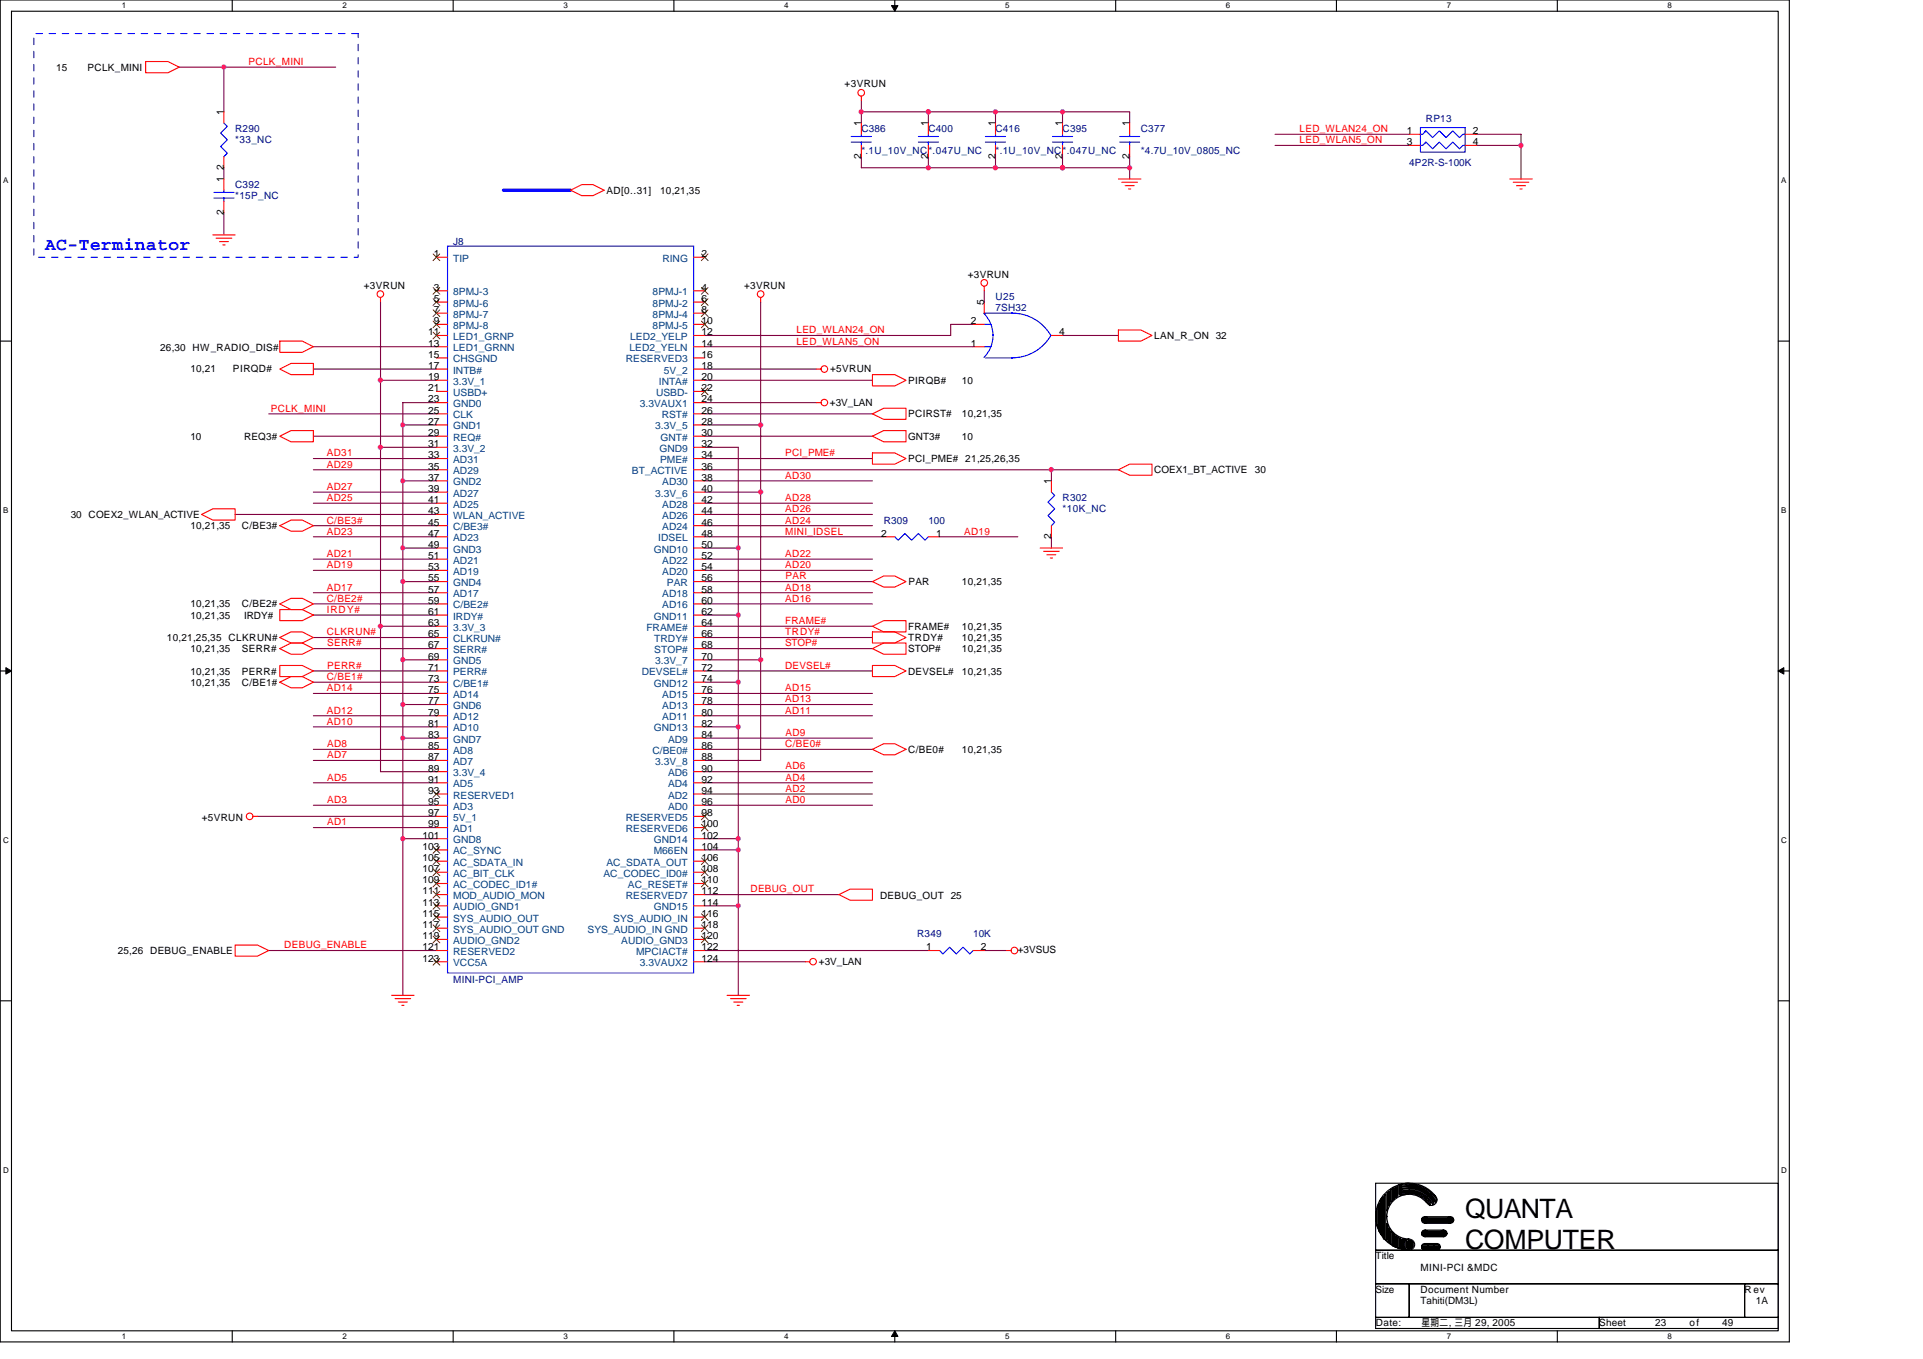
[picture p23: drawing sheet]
<svg xmlns="http://www.w3.org/2000/svg" width="297mm" height="210mm" viewBox="0 0 297 210" stroke-linecap="round" stroke-linejoin="round" font-family="sans-serif">
<defs><g id="words">
<g font-size="4.1">
<text x="226.3" y="188.2">QUANTA</text>
<text x="226.3" y="192.9">COMPUTER</text>
</g>
<text font-size="2.8" fill="#00f" x="7" y="38.6">AC-Terminator</text>
<g font-size="1.5">
<text x="8.7" y="10.9">15</text>
<text x="13.5" y="10.9">PCLK_MINI</text>
<text x="34.6" y="17.8" transform="rotate(-90 34.6 17.8)">1</text>
<text x="130.5" y="13.5">+3VRUN</text>
<text x="133" y="19.5" transform="rotate(-90 133 19.5)">1</text>
<text x="143.4" y="19.5" transform="rotate(-90 143.4 19.5)">1</text>
<text x="153.8" y="19.5" transform="rotate(-90 153.8 19.5)">1</text>
<text x="164.1" y="19.5" transform="rotate(-90 164.1 19.5)">1</text>
<text x="174.5" y="19.5" transform="rotate(-90 174.5 19.5)">1</text>
<text x="217.3" y="20.7">1</text>
<text x="217.3" y="22.4">3</text>
<text x="227.5" y="20.7">2</text>
<text x="227.5" y="22.4">4</text>
<text x="34.6" y="28.2" transform="rotate(-90 34.6 28.2)">1</text>
<text x="34.6" y="26.3" transform="rotate(-90 34.6 26.3)">2</text>
<text x="93.7" y="29.9">AD[0..31]</text>
<text x="102" y="29.9">10,21,35</text>
<text x="133" y="24.6" transform="rotate(-90 133 24.6)">2</text>
<text x="143.4" y="24.6" transform="rotate(-90 143.4 24.6)">2</text>
<text x="153.8" y="24.6" transform="rotate(-90 153.8 24.6)">2</text>
<text x="164.1" y="24.6" transform="rotate(-90 164.1 24.6)">2</text>
<text x="174.5" y="24.6" transform="rotate(-90 174.5 24.6)">2</text>
<text x="34.6" y="33.2" transform="rotate(-90 34.6 33.2)">2</text>
<text x="67" y="39.7">1</text>
<text x="108.3" y="39.7">2</text>
<text x="56.2" y="44.6">+3VRUN</text>
<text x="67" y="44.9">3</text>
<text x="67" y="46.6">5</text>
<text x="108.3" y="44.9">4</text>
<text x="108.3" y="46.6">6</text>
<text x="114.9" y="44.6">+3VRUN</text>
<text x="149.5" y="42.9">+3VRUN</text>
<text x="152" y="47.2" transform="rotate(-90 152 47.2)">5</text>
<text x="66.1" y="51.8">11</text>
<text x="66.1" y="53.5">13</text>
<text x="67" y="48.3">7</text>
<text x="67" y="50.1">9</text>
<text x="108.3" y="48.3">8</text>
<text x="108.3" y="50.1">10</text>
<text x="108.3" y="53.5">14</text>
<text x="108.3" y="51.8">12</text>
<text x="149.9" y="50.1">2</text>
<text x="149.9" y="53.5">1</text>
<text x="163.6" y="51.8">4</text>
<text x="178.3" y="52.4">LAN_R_ON 32</text>
<text x="24.7" y="54.3">26,30 HW_RADIO_DIS#</text>
<text x="29.4" y="57.5">10,21</text>
<text x="36" y="57.5">PIRQD#</text>
<text x="66.1" y="55.3">15</text>
<text x="66.1" y="57">17</text>
<text x="66.1" y="58.7">19</text>
<text x="108.3" y="55.3">16</text>
<text x="108.3" y="58.7">20</text>
<text x="108.3" y="57">18</text>
<text x="128.2" y="57.5">+5VRUN</text>
<text x="140.3" y="59.3">PIRQB#</text>
<text x="148.6" y="59.3">10</text>
<text x="66.1" y="60.4">21</text>
<text x="66.1" y="62.2">23</text>
<text x="66.1" y="63.9">25</text>
<text x="66.1" y="65.6">27</text>
<text x="108.3" y="62.2">24</text>
<text x="108.3" y="60.4">22</text>
<text x="108.3" y="63.9">26</text>
<text x="108.3" y="65.6">28</text>
<text x="128.2" y="62.7">+3V_LAN</text>
<text x="140.3" y="64.5">PCIRST#</text>
<text x="148.6" y="64.5">10,21,35</text>
<text x="29.4" y="67.9">10</text>
<text x="37.7" y="67.9">REQ3#</text>
<text x="66.1" y="67.4">29</text>
<text x="66.1" y="69.1">31</text>
<text x="66.1" y="70.8">33</text>
<text x="108.3" y="69.1">32</text>
<text x="108.3" y="67.4">30</text>
<text x="108.3" y="70.8">34</text>
<text x="140.3" y="67.9">GNT3#</text>
<text x="140.3" y="71.4">PCI_PME# 21,25,26,35</text>
<text x="148.6" y="67.9">10</text>
<text x="66.1" y="72.5">35</text>
<text x="66.1" y="74.3">37</text>
<text x="66.1" y="76">39</text>
<text x="66.1" y="77.7">41</text>
<text x="108.3" y="74.3">38</text>
<text x="108.3" y="76">40</text>
<text x="108.3" y="77.7">42</text>
<text x="108.3" y="72.5">36</text>
<text x="162.4" y="74.8" transform="rotate(-90 162.4 74.8)">1</text>
<text x="178.3" y="73.1">COEX1_BT_ACTIVE</text>
<text x="193.8" y="73.1">30</text>
<text x="10.9" y="80">30 COEX2_WLAN_ACTIVE</text>
<text x="29.4" y="81.7">10,21,35</text>
<text x="37.4" y="81.7">C/BE3#</text>
<text x="66.1" y="79.4">43</text>
<text x="66.1" y="81.2">45</text>
<text x="66.1" y="82.9">47</text>
<text x="108.3" y="82.9">48</text>
<text x="108.3" y="79.4">44</text>
<text x="108.3" y="81.2">46</text>
<text x="136.1" y="82.9">2</text>
<text x="144.6" y="82.9">1</text>
<text x="162.4" y="83.3" transform="rotate(-90 162.4 83.3)">2</text>
<text x="66.1" y="84.6">49</text>
<text x="66.1" y="86.3">51</text>
<text x="66.1" y="88.1">53</text>
<text x="66.1" y="89.8">55</text>
<text x="108.3" y="84.6">50</text>
<text x="108.3" y="86.3">52</text>
<text x="108.3" y="88.1">54</text>
<text x="108.3" y="89.8">56</text>
<text x="29.4" y="93.8">10,21,35</text>
<text x="29.4" y="95.5">10,21,35</text>
<text x="37.4" y="93.8">C/BE2#</text>
<text x="37.7" y="95.5">IRDY#</text>
<text x="66.1" y="91.5">57</text>
<text x="66.1" y="93.3">59</text>
<text x="66.1" y="95">61</text>
<text x="108.3" y="95">62</text>
<text x="108.3" y="91.5">58</text>
<text x="108.3" y="93.3">60</text>
<text x="140.3" y="90.4">PAR</text>
<text x="148.6" y="90.4">10,21,35</text>
<text x="25.8" y="99">10,21,25,35 CLKRUN#</text>
<text x="29.4" y="100.7">10,21,35</text>
<text x="37.4" y="100.7">SERR#</text>
<text x="66.1" y="96.7">63</text>
<text x="66.1" y="98.4">65</text>
<text x="66.1" y="100.2">67</text>
<text x="66.1" y="101.9">69</text>
<text x="108.3" y="96.7">64</text>
<text x="108.3" y="98.4">66</text>
<text x="108.3" y="100.2">68</text>
<text x="108.3" y="101.9">70</text>
<text x="140.3" y="100.7">STOP#</text>
<text x="140.3" y="97.3">FRAME#</text>
<text x="140.3" y="99">TRDY#</text>
<text x="148.6" y="99">10,21,35</text>
<text x="148.6" y="100.7">10,21,35</text>
<text x="148.6" y="97.3">10,21,35</text>
<text x="29.4" y="104.2">10,21,35</text>
<text x="29.4" y="105.9">10,21,35</text>
<text x="37.4" y="105.9">C/BE1#</text>
<text x="37.4" y="104.2">PERR#</text>
<text x="66.1" y="103.6">71</text>
<text x="66.1" y="105.3">73</text>
<text x="66.1" y="107.1">75</text>
<text x="108.3" y="103.6">72</text>
<text x="108.3" y="105.3">74</text>
<text x="108.3" y="107.1">76</text>
<text x="140.3" y="104.2">DEVSEL#</text>
<text x="148.6" y="104.2">10,21,35</text>
<text x="66.1" y="108.8">77</text>
<text x="66.1" y="110.5">79</text>
<text x="66.1" y="112.2">81</text>
<text x="66.1" y="114">83</text>
<text x="108.3" y="112.2">82</text>
<text x="108.3" y="108.8">78</text>
<text x="108.3" y="110.5">80</text>
<text x="108.3" y="114">84</text>
<text x="66.1" y="115.7">85</text>
<text x="66.1" y="117.4">87</text>
<text x="66.1" y="119.2">89</text>
<text x="108.3" y="115.7">86</text>
<text x="108.3" y="117.4">88</text>
<text x="108.3" y="119.2">90</text>
<text x="140.3" y="116.3">C/BE0#</text>
<text x="148.6" y="116.3">10,21,35</text>
<text x="66.1" y="120.9">91</text>
<text x="66.1" y="122.6">93</text>
<text x="66.1" y="124.4">95</text>
<text x="108.3" y="120.9">92</text>
<text x="108.3" y="122.6">94</text>
<text x="108.3" y="124.4">96</text>
<text x="31.2" y="126.8">+5VRUN</text>
<text x="65.3" y="129.5">101</text>
<text x="65.3" y="131.3">103</text>
<text x="66.1" y="126.1">97</text>
<text x="66.1" y="127.8">99</text>
<text x="108.3" y="129.5">102</text>
<text x="108.3" y="131.3">104</text>
<text x="108.3" y="126.1">98</text>
<text x="108.3" y="127.8">100</text>
<text x="65.3" y="133">105</text>
<text x="65.3" y="134.7">107</text>
<text x="65.3" y="136.4">109</text>
<text x="108.3" y="136.4">110</text>
<text x="108.3" y="134.7">108</text>
<text x="108.3" y="133">106</text>
<text x="65.3" y="138.2">111</text>
<text x="65.3" y="139.9">113</text>
<text x="65.3" y="141.6">115</text>
<text x="65.3" y="143.3">117</text>
<text x="108.3" y="139.9">114</text>
<text x="108.3" y="138.2">112</text>
<text x="108.3" y="141.6">116</text>
<text x="108.3" y="143.3">118</text>
<text x="136" y="138.9">DEBUG_OUT 25</text>
<text x="18.2" y="147.4">25,26 DEBUG_ENABLE</text>
<text x="65.3" y="145.1">119</text>
<text x="65.3" y="146.8">121</text>
<text x="65.3" y="148.5">123</text>
<text x="108.3" y="148.5">124</text>
<text x="108.3" y="145.1">120</text>
<text x="108.3" y="146.8">122</text>
<text x="126.5" y="149.1">+3V_LAN</text>
<text x="143" y="146.8">1</text>
<text x="151.5" y="146.8">2</text>
<text x="157.2" y="147.2">+3VSUS</text>
<text x="212.5" y="194.5">Title</text>
<text x="219.4" y="196.2">MINI-PCI &amp;MDC</text>
<text x="212.5" y="199.7">Size</text>
<text x="219.4" y="199.7">Document Number</text>
<text x="219.4" y="201.4">Tahiti(DM3L)</text>
<text x="269.5" y="199.7">Rev</text>
<text x="271.2" y="201.4">1A</text>
<text x="212.5" y="204.9">Date:</text>
<text x="219.6" y="204.9">星期二, 三月 29, 2005</text>
<text x="247" y="204.9">Sheet</text>
<text x="255.7" y="204.9">23</text>
<text x="261" y="204.9">of</text>
<text x="266" y="204.9">49</text>
</g>
<g font-size="1.5" fill="#f00">
<text x="38.4" y="10">PCLK_MINI</text>
<text x="200.7" y="20.4">LED_WLAN24_ON</text>
<text x="200.7" y="22.1">LED_WLAN5_ON</text>
<text x="123" y="53.2">LED_WLAN5_ON</text>
<text x="123" y="51.5">LED_WLAN24_ON</text>
<text x="41.8" y="63.6">PCLK_MINI</text>
<text x="50.5" y="70.5">AD31</text>
<text x="121.3" y="70.5">PCI_PME#</text>
<text x="50.5" y="77.4">AD25</text>
<text x="50.5" y="72.2">AD29</text>
<text x="50.5" y="75.7">AD27</text>
<text x="121.3" y="77.4">AD28</text>
<text x="121.3" y="73.9">AD30</text>
<text x="50.5" y="80.9">C/BE3#</text>
<text x="50.5" y="82.6">AD23</text>
<text x="121.3" y="82.6">MINI_IDSEL</text>
<text x="121.3" y="79.1">AD26</text>
<text x="121.3" y="80.9">AD24</text>
<text x="148.9" y="82.6">AD19</text>
<text x="50.5" y="87.8">AD19</text>
<text x="50.5" y="86">AD21</text>
<text x="121.3" y="87.8">AD20</text>
<text x="121.3" y="86">AD22</text>
<text x="121.3" y="89.5">PAR</text>
<text x="50.5" y="92.9">C/BE2#</text>
<text x="50.5" y="94.7">IRDY#</text>
<text x="50.5" y="91.2">AD17</text>
<text x="121.3" y="92.9">AD16</text>
<text x="121.3" y="91.2">AD18</text>
<text x="50.5" y="98.1">CLKRUN#</text>
<text x="50.5" y="99.8">SERR#</text>
<text x="121.3" y="99.8">STOP#</text>
<text x="121.3" y="98.1">TRDY#</text>
<text x="121.3" y="96.4">FRAME#</text>
<text x="50.5" y="106.8">AD14</text>
<text x="50.5" y="105">C/BE1#</text>
<text x="50.5" y="103.3">PERR#</text>
<text x="121.3" y="106.8">AD15</text>
<text x="121.3" y="103.3">DEVSEL#</text>
<text x="50.5" y="111.9">AD10</text>
<text x="50.5" y="110.2">AD12</text>
<text x="121.3" y="110.2">AD11</text>
<text x="121.3" y="108.5">AD13</text>
<text x="121.3" y="113.7">AD9</text>
<text x="50.5" y="115.4">AD8</text>
<text x="50.5" y="117.1">AD7</text>
<text x="121.3" y="115.4">C/BE0#</text>
<text x="121.3" y="118.9">AD6</text>
<text x="50.5" y="124">AD3</text>
<text x="50.5" y="120.6">AD5</text>
<text x="121.3" y="122.3">AD2</text>
<text x="121.3" y="120.6">AD4</text>
<text x="121.3" y="124">AD0</text>
<text x="50.5" y="127.5">AD1</text>
<text x="115.9" y="137.8">DEBUG_OUT</text>
<text x="43.9" y="146.5">DEBUG_ENABLE</text>
</g>
<g font-size="1.5" fill="#000080">
<text x="36.3" y="20.4">R290</text>
<text x="36.3" y="22.1">*33_NC</text>
<text x="133.1" y="20.4">C386</text>
<text x="133.1" y="23.9">*.1U_10V_NC*.047U_NC</text>
<text x="143.4" y="20.4">C400</text>
<text x="153.8" y="20.4">C416</text>
<text x="153.8" y="23.9">*.1U_10V_NC*.047U_NC</text>
<text x="164.1" y="20.4">C395</text>
<text x="176.2" y="20.4">C377</text>
<text x="176.2" y="23.9">*4.7U_10V_0805_NC</text>
<text x="220.3" y="18.9">RP13</text>
<text x="36.3" y="29">C392</text>
<text x="217.7" y="25.6">4P2R-S-100K</text>
<text x="36.3" y="30.8">*15P_NC</text>
<text x="70" y="37.8">J8</text>
<text x="153.8" y="46.3">U25</text>
<text x="153.8" y="48">7SH32</text>
<text x="164.1" y="77.4">R302</text>
<text x="136.5" y="80.9">R309</text>
<text x="143.4" y="80.9">100</text>
<text x="164.1" y="79.1">*10K_NC</text>
<text x="141.7" y="144.8">R349</text>
<text x="150.3" y="144.8">10K</text>
<text x="70" y="151.8">MINI-PCI_AMP</text>
</g>
<g font-size="1.5" fill="#004080">
<text x="70" y="40.4">TIP</text>
<text x="102.3" y="40.4">RING</text>
<text x="70" y="45.6">8PMJ-3</text>
<text x="70" y="47.3">8PMJ-6</text>
<text x="100.8" y="45.6">8PMJ-1</text>
<text x="100.8" y="47.3">8PMJ-2</text>
<text x="70" y="49.1">8PMJ-7</text>
<text x="70" y="50.8">8PMJ-8</text>
<text x="70" y="52.5">LED1_GRNP</text>
<text x="97.3" y="52.5">LED2_YELP</text>
<text x="100.8" y="49.1">8PMJ-4</text>
<text x="100.8" y="50.8">8PMJ-5</text>
<text x="70" y="54.3">LED1_GRNN</text>
<text x="70" y="56">CHSGND</text>
<text x="70" y="57.7">INTB#</text>
<text x="70" y="59.4">3.3V_1</text>
<text x="96.7" y="56">RESERVED3</text>
<text x="97.3" y="54.3">LED2_YELN</text>
<text x="101.8" y="59.4">INTA#</text>
<text x="102.5" y="57.7">5V_2</text>
<text x="70" y="61.2">USBD+</text>
<text x="70" y="62.9">GND0</text>
<text x="70" y="64.6">CLK</text>
<text x="98.8" y="62.9">3.3VAUX1</text>
<text x="101.3" y="61.2">USBD-</text>
<text x="102.2" y="64.6">RST#</text>
<text x="70" y="66.3">GND1</text>
<text x="70" y="68.1">REQ#</text>
<text x="70" y="69.8">3.3V_2</text>
<text x="70" y="71.5">AD31</text>
<text x="101.2" y="66.3">3.3V_5</text>
<text x="101.9" y="69.8">GND9</text>
<text x="102" y="71.5">PME#</text>
<text x="102" y="68.1">GNT#</text>
<text x="70" y="73.3">AD29</text>
<text x="70" y="75">GND2</text>
<text x="70" y="76.7">AD27</text>
<text x="97.6" y="73.3">BT_ACTIVE</text>
<text x="101.2" y="76.7">3.3V_6</text>
<text x="102.3" y="75">AD30</text>
<text x="70" y="78.4">AD25</text>
<text x="70" y="80.2">WLAN_ACTIVE</text>
<text x="70" y="81.9">C/BE3#</text>
<text x="70" y="83.6">AD23</text>
<text x="101.7" y="83.6">IDSEL</text>
<text x="102.3" y="78.4">AD28</text>
<text x="102.3" y="80.2">AD26</text>
<text x="102.3" y="81.9">AD24</text>
<text x="70" y="85.3">GND3</text>
<text x="70" y="87.1">AD21</text>
<text x="70" y="88.8">AD19</text>
<text x="101" y="85.3">GND10</text>
<text x="102.3" y="87.1">AD22</text>
<text x="102.3" y="88.8">AD20</text>
<text x="70" y="90.5">GND4</text>
<text x="70" y="92.2">AD17</text>
<text x="70" y="94">C/BE2#</text>
<text x="70" y="95.7">IRDY#</text>
<text x="101" y="95.7">GND11</text>
<text x="102.3" y="92.2">AD18</text>
<text x="102.3" y="94">AD16</text>
<text x="103" y="90.5">PAR</text>
<text x="70" y="97.4">3.3V_3</text>
<text x="70" y="99.2">CLKRUN#</text>
<text x="70" y="100.9">SERR#</text>
<text x="99.8" y="97.4">FRAME#</text>
<text x="101.1" y="99.2">TRDY#</text>
<text x="101.1" y="100.9">STOP#</text>
<text x="70" y="102.6">GND5</text>
<text x="70" y="104.3">PERR#</text>
<text x="70" y="106.1">C/BE1#</text>
<text x="70" y="107.8">AD14</text>
<text x="99.1" y="104.3">DEVSEL#</text>
<text x="101" y="106.1">GND12</text>
<text x="101.2" y="102.6">3.3V_7</text>
<text x="102.3" y="107.8">AD15</text>
<text x="70" y="109.5">GND6</text>
<text x="70" y="111.3">AD12</text>
<text x="70" y="113">AD10</text>
<text x="101" y="113">GND13</text>
<text x="102.3" y="109.5">AD13</text>
<text x="102.3" y="111.3">AD11</text>
<text x="70" y="114.7">GND7</text>
<text x="70" y="116.4">AD8</text>
<text x="70" y="118.2">AD7</text>
<text x="70" y="119.9">3.3V_4</text>
<text x="100.8" y="116.4">C/BE0#</text>
<text x="101.2" y="118.2">3.3V_8</text>
<text x="103.2" y="114.7">AD9</text>
<text x="103.2" y="119.9">AD6</text>
<text x="70" y="121.6">AD5</text>
<text x="70" y="123.3">RESERVED1</text>
<text x="70" y="125.1">AD3</text>
<text x="103.2" y="121.6">AD4</text>
<text x="103.2" y="123.3">AD2</text>
<text x="103.2" y="125.1">AD0</text>
<text x="70" y="126.8">5V_1</text>
<text x="70" y="128.5">AD1</text>
<text x="70" y="130.2">GND8</text>
<text x="70" y="132">AC_SYNC</text>
<text x="96.7" y="126.8">RESERVED5</text>
<text x="96.7" y="128.5">RESERVED6</text>
<text x="101" y="130.2">GND14</text>
<text x="101" y="132">M66EN</text>
<text x="70" y="133.7">AC_SDATA_IN</text>
<text x="70" y="135.4">AC_BIT_CLK</text>
<text x="70" y="137.2">AC_CODEC_ID1#</text>
<text x="93.2" y="135.4">AC_CODEC_ID0#</text>
<text x="93.7" y="133.7">AC_SDATA_OUT</text>
<text x="97" y="137.2">AC_RESET#</text>
<text x="70" y="138.9">MOD_AUDIO_MON</text>
<text x="70" y="140.6">AUDIO_GND1</text>
<text x="70" y="142.3">SYS_AUDIO_OUT</text>
<text x="94.7" y="142.3">SYS_AUDIO_IN</text>
<text x="96.7" y="138.9">RESERVED7</text>
<text x="101" y="140.6">GND15</text>
<text x="70" y="144.1">SYS_AUDIO_OUT GND</text>
<text x="70" y="145.8">AUDIO_GND2</text>
<text x="70" y="147.5">RESERVED2</text>
<text x="70" y="149.2">VCC5A</text>
<text x="90.8" y="144.1">SYS_AUDIO_IN GND</text>
<text x="96" y="145.8">AUDIO_GND3</text>
<text x="98.3" y="147.5">MPCIACT#</text>
<text x="98.8" y="149.2">3.3VAUX2</text>
</g>
<g font-size="1.2">
<text x="18.8" y="1.3">1</text>
<text x="52.9" y="1.3">2</text>
<text x="87" y="1.3">3</text>
<text x="121.1" y="1.3">4</text>
<text x="155.3" y="1.3">5</text>
<text x="189.4" y="1.3">6</text>
<text x="223.5" y="1.3">7</text>
<text x="257.6" y="1.3">8</text>
<text x=".5" y="28.3">A</text>
<text x="275.1" y="28.3">A</text>
<text x=".5" y="79.2">B</text>
<text x="275.1" y="79.2">B</text>
<text x=".5" y="130.2">C</text>
<text x="275.1" y="130.2">C</text>
<text x=".5" y="181.1">D</text>
<text x="275.1" y="181.1">D</text>
<text x="18.8" y="206.8">1</text>
<text x="52.9" y="206.8">2</text>
<text x="87" y="206.8">3</text>
<text x="121.1" y="206.8">4</text>
<text x="155.3" y="206.8">5</text>
<text x="189.4" y="206.8">6</text>
<text x="223.5" y="206.8">7</text>
<text x="257.6" y="206.8">8</text>
</g>
</g></defs>
<path d="M0 0h276.4v207.3h-276.4zM1.8 1.7h272.9v203.8h-272.9z" fill="none" stroke="#000" stroke-width=".17"/>
<g fill="#fff">
<path d="M18.8 .2h.7v1.4h-.7z"/>
<path d="M18.8 205.7h.7v1.4h-.7z"/>
</g>
<path d="M35.9 0v1.7M35.9 205.5v1.8" fill="none" stroke="#000" stroke-width=".17"/>
<g fill="#fff">
<path d="M52.9 .2h.7v1.4h-.7z"/>
<path d="M52.9 205.7h.7v1.4h-.7z"/>
</g>
<path d="M70 0v1.7M70 205.5v1.8" fill="none" stroke="#000" stroke-width=".17"/>
<g fill="#fff">
<path d="M87 .2h.7v1.4h-.7z"/>
<path d="M87 205.7h.7v1.4h-.7z"/>
</g>
<path d="M104.1 0v1.7M104.1 205.5v1.8" fill="none" stroke="#000" stroke-width=".17"/>
<g fill="#fff">
<path d="M121.1 .2h.7v1.4h-.7z"/>
<path d="M121.1 205.7h.7v1.4h-.7z"/>
</g>
<path d="M138.2 0v1.7M138.2 205.5v1.8" fill="none" stroke="#000" stroke-width=".17"/>
<path d="M137.7 .9h1l-.5 .8zM138.2 205.5l.5 .9h-1z" fill="#000" stroke="#000" stroke-width=".15"/>
<g fill="#fff">
<path d="M155.3 .2h.6v1.4h-.6z"/>
<path d="M155.3 205.7h.6v1.4h-.6z"/>
</g>
<path d="M172.3 0v1.7M172.3 205.5v1.8" fill="none" stroke="#000" stroke-width=".17"/>
<g fill="#fff">
<path d="M189.4 .2h.6v1.4h-.6z"/>
<path d="M189.4 205.7h.6v1.4h-.6z"/>
</g>
<path d="M206.4 0v1.7M206.4 205.5v1.8" fill="none" stroke="#000" stroke-width=".17"/>
<g fill="#fff">
<path d="M223.5 .2h.6v1.4h-.6z"/>
<path d="M223.5 205.7h.6v1.4h-.6z"/>
</g>
<path d="M240.6 0v1.7M240.6 205.5v1.8" fill="none" stroke="#000" stroke-width=".17"/>
<g fill="#fff">
<path d="M257.6 .2h.7v1.4h-.7z"/>
<path d="M257.6 205.7h.7v1.4h-.7z"/>
<path d="M.5 27.2h.8v1.4h-.8z"/>
<path d="M275.1 27.2h.8v1.4h-.8z"/>
<path d="M.5 78.1h.8v1.4h-.8z"/>
<path d="M275.1 78.1h.8v1.4h-.8z"/>
</g>
<path d="M0 52.7h1.8M274.7 52.7h1.7" fill="none" stroke="#000" stroke-width=".17"/>
<g fill="#fff">
<path d="M.5 129.1h.8v1.4h-.8z"/>
<path d="M275.1 129.1h.9v1.4h-.9z"/>
</g>
<path d="M0 103.6h1.8M274.7 103.6h1.7" fill="none" stroke="#000" stroke-width=".17"/>
<path d="M.9 103.1l.9 .5-.9 .5zM274.7 103.6l.8-.5v1z" fill="#000" stroke="#000" stroke-width=".15"/>
<g fill="#fff">
<path d="M.5 180h.8v1.4h-.8z"/>
<path d="M275.1 180h.9v1.4h-.9z"/>
</g>
<g fill="none" stroke="#000" stroke-width=".17">
<path d="M0 154.6h1.8M274.7 154.6h1.7M212.5 182.8h62.2v10.3h-62.2zM212.5 193.1h62.2v5.2h-62.2zM212.5 198.3h5.2v5.2h-5.2zM212.7 186.7v2.4l.1 .6v-3.5l.2-.3v4.3l.2 .2v-4.9l.2-.3v5.5l.1 .2v-5.9l.2-.2v6.6M213.9 191.4v-6.8l.2-.1v7.1h.1v-2.6l.2 .3v2.4l.2 .2v-2.2l.1 .3v2.1l.2 .1v-2l.2 .2v2h.2v-1.9l.1 .2v1.9h.2v-1.7l.2 .1v1.6l.1 .2v-1.8l.2 .2v1.6h.2v-1.4M214.2 184.1v3l.2-.6v-2.4l.2-.1v2.2l.1-.2v-2.2l.2-.2v2.1l.2-.2v-2.1h.2v1.9l.1-.1v-1.8l.2-.1v1.7l.2-.2v-1.5l.1-.2v1.7M216.3 184.2a4 4 0 0 1 4.8 1.7M216.3 184a4.2 4.2 0 0 1 5.1 2.1M216.3 183.8a4.3 4.3 0 0 1 5.2 2.3M216.3 183.6a4.5 4.5 0 0 1 5.2 2.1"/>
<path d="M216.3 183.5a4.7 4.7 0 0 1 5.4 2.2M216.3 183.1a4.9 4.9 0 0 1 5.7 2.2M216.3 191.2v.2h.2v1.4h.1v-1.4h.2v1.5h-.3l.5-1.5M216.3 182.9v1.7l-.2-.1v-1.4zM216.3 184.6a3.6 3.6 0 0 1 4.5 1.6M216.3 184.4a3.8 3.8 0 0 1 4.7 1.8M216.4 183.2a4.8 4.8 0 0 1 5.4 2.3M216.5 183.1v1.4M217 191.4h.1M217 191.4v1.5l.2-.1v-1.4l.1 .3v1.2h.2v-1.3h.2v1.3h.1v-1.3h.2v1.3l.2-.1v-1.1l.2 .2v.7M217.7 182.8l-1.6 .2M217.7 184.5l-1.3 .1"/>
<path d="M217.7 198.3h51.8v5.2h-51.8zM219.7 188.1h4.7v.2h-4.8v.1h5l-.2 .2h-4.7l.2 .2h4.5M219.7 190.2h3.7v.2h-3.7l-.1 .1h3.9l-.1 .2h-3.8l.3 .2h3.3M219.7 192.2h2.6v.2h-2.7v.2h2.9l-.2 .2h-2.7l.3 .1h2.4M220.1 192.1h1.9M220.1 193.1h1.9M220.1 191h2.9M220.1 190h2.9M220.1 189h4M220.1 187.9h4M220.3 185.7a3.4 3.4 0 0 0-3.8-1 3.4 3.4 0 0 0-2.3 3.2 3.4 3.4 0 0 0 3.5 3.5M221.7 184.7a5.2 5.2 0 0 0-5.7-1.7 5.2 5.2 0 0 0-3.5 4.9v-.1a5.2 5.2 0 0 0 5.2 5.3"/>
<path d="M269.5 198.3h5.2v5.2h-5.2zM212.5 203.5h34.5v1.7h-34.5zM247 203.5h27.7v1.7h-27.7z"/>
<circle cx="217.7" cy="192.2" r=".85"/>
<circle cx="220.1" cy="190.5" r=".51"/>
<circle cx="220.1" cy="188.4" r=".51"/>
<circle cx="220.1" cy="192.6" r=".51"/>
<circle cx="221.1" cy="185.3" r=".86"/>
<circle cx="222" cy="192.6" r=".51"/>
<circle cx="223" cy="190.5" r=".51"/>
<circle cx="224" cy="188.4" r=".51"/>
</g>
<g fill="none" stroke="#800040" stroke-width=".17">
<path d="M27.7 10.4h24.2M34.6 10.4v6.9M133.1 15.6v3.4M133.1 17.3h41.4v1.7M143.4 17.3v1.7M153.8 17.3v1.7M164.1 17.3v1.7M34.6 25.9v1.7M34.6 32.8v3.5M133.1 24.2v1.7h41.4M143.4 24.2v1.7M153.8 24.2v1.7"/>
<path d="M164.1 24.2v1.7M174.5 24.2v3.4M197 20.7h20.7M197 22.5h20.7M228 20.7h6.9v6.9M228 22.5h6.9M48.4 57h19M48.4 53.6h19M58.8 46.7v72.5h8.6M58.8 58.7h8.6M108.9 58.7h25.9M108.9 57h17.2"/>
<path d="M108.9 53.6h41.4M117.5 46.7v70.8h-8.6M150.3 50.1h-3.4v1.7h-38M152 44.9v1.8M164.1 51.8h8.7M36.3 79.5h31.1M41.5 63.9h25.9M48.4 77.7h19M48.4 67.4h19M48.4 76h19M48.4 72.6h19M48.4 70.8h19"/>
<path d="M58.8 69.1h8.6M62.2 65.6h5.2M62.2 74.3h5.2M67.4 62.2h-5.2v91.5M108.9 63.9h25.9M108.9 77.7h25.9M108.9 65.6h8.6M108.9 67.4h25.9M108.9 76h8.6M108.9 79.5h25.9M108.9 72.6h63.9M108.9 62.2h17.2"/>
<path d="M108.9 74.3h25.9M108.9 70.8h25.9M108.9 69.1h5.1v84.6M162.4 72.6v1.7M48.4 93.3h19M48.4 81.2h19M48.4 95h19M48.4 98.5h19M48.4 91.5h19M48.4 88.1h19M48.4 82.9h19M48.4 86.4h19"/>
<path d="M58.8 96.7h8.6M62.2 89.8h5.2M62.2 84.6h5.2M108.9 93.3h25.9M108.9 81.2h25.9M108.9 89.8h25.9M108.9 95h5.1M108.9 98.5h25.9M108.9 96.7h25.9M108.9 91.5h25.9M108.9 88.1h25.9M108.9 82.9h27.6"/>
<path d="M108.9 86.4h25.9M108.9 84.6h5.1M145.1 82.9h12.1M162.4 82.9v1.7M48.4 107.1h19M48.4 112.3h19M48.4 115.7h19M48.4 117.5h19M48.4 110.6h19M48.4 100.2h19M48.4 105.4h19M48.4 103.6h19"/>
<path d="M62.2 114h5.2M62.2 101.9h5.2M62.2 108.8h5.2M108.9 119.2h25.9M108.9 107.1h25.9M108.9 112.3h5.1M108.9 114h25.9M108.9 115.7h25.9M108.9 110.6h25.9M108.9 100.2h25.9M108.9 101.9h8.6M108.9 105.4h5.1"/>
<path d="M108.9 108.8h25.9M108.9 103.6h25.9M39.8 126.1h27.6M48.4 124.4h19M48.4 127.8h19M48.4 120.9h19M62.2 129.5h5.2M108.9 124.4h25.9M108.9 122.6h25.9M108.9 120.9h25.9M108.9 129.5h5.1M108.9 138.2h20.7"/>
<path d="M108.9 139.9h5.1M108.9 131.3h5.1M41.5 146.8h25.9M108.9 148.5h15.5M108.9 146.8h34.5M152 146.8h3.5"/>
</g>
<path d="M77.8 29.4h10.3" fill="none" stroke="#00f" stroke-width=".51"/>
<g fill="none" stroke="#f00" stroke-width=".17">
<path d="M22.5 9.5h3.4l1.8 .9-1.8 .8h-3.4zM34.6 17.3v1.7M133.1 14.9v.7M133.1 19v1.7M143.4 19v1.7M153.8 19v1.7M164.1 19v1.7M174.5 19v1.7M32.9 36.3h3.4M33.4 36.8h2.4M33.9 37.3h1.4M34.4 37.8h.4"/>
<path d="M34.6 24.2v1.7M34.6 27.6v1.8M34.6 31.1v1.7M67.4 39.7h1.7M88.1 29.4l1.8-.9h1.7l1.7 .9-1.7 .8h-1.7zM107.1 39.7h1.8M133.1 22.5v1.7M143.4 22.5v1.7M153.8 22.5v1.7M164.1 22.5v1.7M172.8 27.6h3.4M173.3 28.2h2.4"/>
<path d="M173.8 28.7h1.4M174.3 29.2h.4M174.5 22.5v1.7M217.7 20.7h1.7M217.7 22.5h1.7M226.3 20.7h1.7M226.3 22.5h1.7M233.2 27.6h3.5M233.7 28.2h2.5M234.2 28.7h1.4M234.8 29.2h.3M43.2 52.7h3.5l1.7 .9-1.7 .8h-3.5z"/>
<path d="M43.2 57l1.8-.9h3.4v1.8h-3.4zM58.8 46v.7M67.4 57h1.7M67.4 50.1h1.7M67.4 53.6h1.7M67.4 51.8h1.7M67.4 44.9h1.7M67.4 46.7h1.7M67.4 48.4h1.7M67.4 55.3h1.7M67.4 58.7h1.7M107.1 57h1.8"/>
<path d="M107.1 50.1h1.8M107.1 53.6h1.8M107.1 51.8h1.8M107.1 44.9h1.8M107.1 46.7h1.8M107.1 48.4h1.8M107.1 55.3h1.8M107.1 58.7h1.8M117.5 46v.7M126.1 57h.7M134.8 57.9h3.4l1.8 .8-1.8 .9h-3.4zM150.3 50.1h1.7"/>
<path d="M150.3 53.6h1.7M152 44.2v.7M152 46.7v1.7M162.4 51.8h1.7M172.8 51h3.4l1.7 .8-1.7 .9h-3.4zM31.1 79.5l1.8-.9h3.4v1.7h-3.4zM43.2 67.4l1.8-.9h3.4v1.7h-3.4zM67.4 62.2h1.7M67.4 60.5h1.7M67.4 63.9h1.7M67.4 65.6h1.7M67.4 67.4h1.7"/>
<path d="M67.4 69.1h1.7M67.4 70.8h1.7M67.4 72.6h1.7M67.4 74.3h1.7M67.4 76h1.7M67.4 77.7h1.7M67.4 79.5h1.7M107.1 62.2h1.8M107.1 60.5h1.8M107.1 63.9h1.8M107.1 65.6h1.8M107.1 67.4h1.8"/>
<path d="M107.1 69.1h1.8M107.1 70.8h1.8M107.1 72.6h1.8M107.1 74.3h1.8M107.1 76h1.8M107.1 77.7h1.8M107.1 79.5h1.8M126.1 62.2h.7M134.8 63.9l1.7-.8h3.5v1.7h-3.5zM134.8 67.4l1.7-.9h3.5v1.7h-3.5zM134.8 70h3.4l1.8 .8-1.8 .9h-3.4zM162.4 74.3v1.7"/>
<path d="M172.8 72.6l1.7-.9h3.4v1.7h-3.4zM43.2 94.1h3.5l1.7 .9-1.7 .9h-3.5zM43.2 93.3l1.8-.9h1.7l1.7 .9-1.7 .8h-1.7zM43.2 98.5l1.8-.9h1.7l1.7 .9-1.7 .8h-1.7zM43.2 81.2l1.8-.9h1.7l1.7 .9-1.7 .8h-1.7zM67.4 84.6h1.7M67.4 82.9h1.7M67.4 81.2h1.7M67.4 86.4h1.7M67.4 88.1h1.7M67.4 89.8h1.7M67.4 91.5h1.7"/>
<path d="M67.4 93.3h1.7M67.4 95h1.7M67.4 96.7h1.7M67.4 98.5h1.7M107.1 84.6h1.8M107.1 82.9h1.8M107.1 81.2h1.8M107.1 86.4h1.8M107.1 88.1h1.8M107.1 89.8h1.8M107.1 91.5h1.8M107.1 93.3h1.8"/>
<path d="M107.1 95h1.8M107.1 96.7h1.8M107.1 98.5h1.8M134.8 89.8l1.7-.8h1.7l1.8 .8-1.8 .9h-1.7zM134.8 96.7l1.7-.8h3.5v1.7h-3.5zM134.8 97.6h3.4l1.8 .9-1.8 .8h-3.4zM136.5 82.9h1.7M143.4 82.9h1.7M160.7 84.6h3.4M161.2 85.2h2.4M161.7 85.7h1.4M162.2 86.2h.4"/>
<path d="M162.4 81.2v1.7M43.2 105.4l1.8-.9h1.7l1.7 .9-1.7 .8h-1.7zM43.2 102.8h3.5l1.7 .8-1.7 .9h-3.5zM43.2 100.2l1.8-.9h1.7l1.7 .9-1.7 .8h-1.7zM67.4 100.2h1.7M67.4 101.9h1.7M67.4 103.6h1.7M67.4 105.4h1.7M67.4 107.1h1.7M67.4 108.8h1.7M67.4 110.6h1.7M67.4 112.3h1.7"/>
<path d="M67.4 114h1.7M67.4 115.7h1.7M67.4 117.5h1.7M67.4 119.2h1.7M107.1 100.2h1.8M107.1 101.9h1.8M107.1 103.6h1.8M107.1 105.4h1.8M107.1 107.1h1.8M107.1 108.8h1.8M107.1 110.6h1.8M107.1 112.3h1.8"/>
<path d="M107.1 114h1.8M107.1 115.7h1.8M107.1 117.5h1.8M107.1 119.2h1.8M134.8 102.8h3.4l1.8 .8-1.8 .9h-3.4zM134.8 100.2l1.7-.9h3.5v1.7h-3.5zM134.8 115.7l1.7-.8h1.7l1.8 .8-1.8 .9h-1.7zM39.1 126.1h.7M67.4 126.1h1.7M67.4 120.9h1.7M67.4 122.6h1.7M67.4 124.4h1.7"/>
<path d="M67.4 127.8h1.7M67.4 129.5h1.7M67.4 131.3h1.7M67.4 133h1.7M67.4 134.7h1.7M67.4 136.5h1.7M67.4 138.2h1.7M67.4 139.9h1.7M107.1 126.1h1.8M107.1 120.9h1.8M107.1 122.6h1.8M107.1 124.4h1.8"/>
<path d="M107.1 127.8h1.8M107.1 129.5h1.8M107.1 131.3h1.8M107.1 133h1.8M107.1 134.7h1.8M107.1 136.5h1.8M107.1 138.2h1.8M107.1 139.9h1.8M129.6 138.2l1.7-.9h3.5v1.7h-3.5zM36.3 146h3.5l1.7 .8-1.7 .9h-3.5zM60.5 153.7h3.5M61 154.2h2.4"/>
<path d="M61.5 154.8h1.4M62.1 155.3h.3M67.4 148.5h1.7M67.4 146.8h1.7M67.4 141.6h1.7M67.4 143.4h1.7M67.4 145.1h1.7M107.1 148.5h1.8M107.1 146.8h1.8M107.1 141.6h1.8M107.1 143.4h1.8M107.1 145.1h1.8"/>
<path d="M112.3 153.7h3.5M112.8 154.2h2.4M113.3 154.8h1.4M113.9 155.3h.3M124.4 148.5h.7M143.4 146.8h1.7M150.3 146.8h1.7M155.5 146.8h.7"/>
<circle cx="133" cy="14.3" r=".51"/>
<circle cx="58.8" cy="45.4" r=".51"/>
<circle cx="117.5" cy="45.4" r=".51"/>
<circle cx="127.3" cy="57" r=".51"/>
<circle cx="152" cy="43.7" r=".51"/>
<circle cx="127.3" cy="62.2" r=".51"/>
<circle cx="38.6" cy="126.1" r=".51"/>
<circle cx="125.6" cy="148.5" r=".51"/>
<circle cx="156.7" cy="146.8" r=".51"/>
</g>
<path d="M5.2 5.2h50.1v34.5h-50.1z" fill="none" stroke="#00f" stroke-width=".15" stroke-dasharray="1 1 1 1 1 1 1 1"/>
<g fill="none" stroke="#00f" stroke-width=".17">
<path d="M34.6 19l.5 .5-1 1.1 1 1-1 1 1 1.1-.5 .5M219.4 19.7h6.9v3.8h-6.9zM33 30.6h3.1M33 29.7h3.1M34.6 29.4v.3M34.6 30.6v.5M69.1 38h38v112.3h-38zM131.5 21.9h3.1M131.5 21.1h3.1M133.1 20.7v.4M133.1 21.9v.6M141.9 21.9h3.1"/>
<path d="M141.9 21.1h3.1M143.4 20.7v.4M143.4 21.9v.6M152.2 21.9h3.1M152.2 21.1h3.1M153.8 20.7v.4M153.8 21.9v.6M162.6 21.9h3.1M162.6 21.1h3.1M164.1 20.7v.4M164.1 21.9v.6M172.9 21.9h3.1"/>
<path d="M172.9 21.1h3.1M174.5 20.7v.4M174.5 21.9v.6M219.4 20.7h.3l.6-.5 1 1.1 1-1.1 1.1 1.1 1-1.1 1 1.1 .6-.6h.3M219.4 22.5h.3l.6-.6 1 1.1 1-1.1 1.1 1.1 1-1.1 1 1.1 .6-.5h.3M220.3 20.2l-.2 .2M220.3 21.9l-.2 .2M152 48.4a5 5 0 0 1 1.4 3.4 4.8 4.8 0 0 1-1.4 3.4M152 48.4h4.4M152 50.1h1.1M152 53.6h1.1M152.2 55.3h4.2"/>
<path d="M156.3 48.4a6.9 6.9 0 0 1 6 3.4M162.3 51.8a6.9 6.9 0 0 1-6 3.5M162.4 76l.5 .5-1 1.1 1 1-1 1 1 1.1-.5 .5M138.2 82.9l.5 .5 1.1-1 1 1 1.1-1 1 1 .5-.5M145.1 146.8l.5 .5 1.1-1 1 1 1.1-1 1 1 .5-.5"/>
</g>
<g fill="none" stroke="#804000" stroke-width=".15">
<path d="M66.9 39.2l1 1.1M67.9 39.2l-1 1.1M108.3 39.2l1.1 1.1M109.4 39.2l-1.1 1.1M66.9 44.4l1 1M66.9 46.1l1 1.1M66.9 47.9l1 1M66.9 49.6l1 1M66.9 51.3l1 1M67.9 44.4l-1 1M67.9 46.1l-1 1.1M67.9 47.9l-1 1"/>
<path d="M67.9 49.6l-1 1M67.9 51.3l-1 1M108.3 44.4l1.1 1M108.3 46.1l1.1 1.1M108.3 47.9l1.1 1M108.3 49.6l1.1 1M108.3 59.9l1.1 1.1M109.4 44.4l-1.1 1M109.4 46.1l-1.1 1.1M109.4 47.9l-1.1 1M109.4 49.6l-1.1 1M109.4 59.9l-1.1 1.1"/>
<path d="M66.9 122.1l1 1.1M66.9 130.8l1 1M66.9 132.5l1 1M66.9 134.2l1 1.1M66.9 136l1 1M66.9 137.7l1 1M66.9 139.4l1 1M67.9 122.1l-1 1.1M67.9 130.8l-1 1M67.9 132.5l-1 1M67.9 134.2l-1 1.1M67.9 136l-1 1"/>
<path d="M67.9 137.7l-1 1M67.9 139.4l-1 1M108.3 125.6l1.1 1M108.3 127.3l1.1 1.1M108.3 132.5l1.1 1M108.3 134.2l1.1 1.1M108.3 136l1.1 1M109.4 125.6l-1.1 1M109.4 127.3l-1.1 1.1M109.4 132.5l-1.1 1M109.4 134.2l-1.1 1.1M109.4 136l-1.1 1"/>
<path d="M66.9 141.1l1 1.1M66.9 142.9l1 1M66.9 144.6l1 1M66.9 148l1 1.1M67.9 141.1l-1 1.1M67.9 142.9l-1 1M67.9 144.6l-1 1M67.9 148l-1 1.1M108.3 141.1l1.1 1.1M108.3 142.9l1.1 1M108.3 144.6l1.1 1M109.4 141.1l-1.1 1.1"/>
<path d="M109.4 142.9l-1.1 1M109.4 144.6l-1.1 1"/>
</g>
<g fill="#f0f" stroke="#f0f" stroke-width=".17">
<circle cx="117.5" cy="76" r=".34"/>
<circle cx="58.8" cy="96.7" r=".33"/>
<circle cx="58.8" cy="69.1" r=".34"/>
<circle cx="117.5" cy="101.9" r=".34"/>
<circle cx="117.5" cy="65.6" r=".34"/>
<circle cx="143.4" cy="17.3" r=".34"/>
<circle cx="153.8" cy="17.3" r=".34"/>
<circle cx="164.1" cy="17.3" r=".34"/>
<circle cx="114" cy="112.3" r=".34"/>
<circle cx="62.2" cy="101.9" r=".34"/>
<circle cx="62.2" cy="74.3" r=".34"/>
<circle cx="62.2" cy="108.8" r=".34"/>
<circle cx="114" cy="105.4" r=".33"/>
<circle cx="143.4" cy="25.9" r=".34"/>
<circle cx="153.8" cy="25.9" r=".34"/>
<circle cx="114" cy="84.6" r=".34"/>
<circle cx="58.8" cy="58.7" r=".34"/>
<circle cx="133" cy="17.3" r=".34"/>
<circle cx="162.4" cy="72.5" r=".34"/>
<circle cx="234.9" cy="22.5" r=".34"/>
<circle cx="114" cy="139.9" r=".33"/>
<circle cx="62.2" cy="114" r=".33"/>
<circle cx="164.1" cy="25.9" r=".34"/>
<circle cx="174.5" cy="25.9" r=".34"/>
<circle cx="62.2" cy="65.6" r=".34"/>
<circle cx="62.2" cy="84.6" r=".34"/>
<circle cx="114" cy="95" r=".34"/>
<circle cx="62.2" cy="129.5" r=".34"/>
<circle cx="114" cy="129.5" r=".34"/>
<circle cx="62.2" cy="89.8" r=".34"/>
<circle cx="114" cy="131.3" r=".33"/>
<circle cx="34.6" cy="10.4" r=".33"/>
</g>
<use href="#words"/>
</svg>
